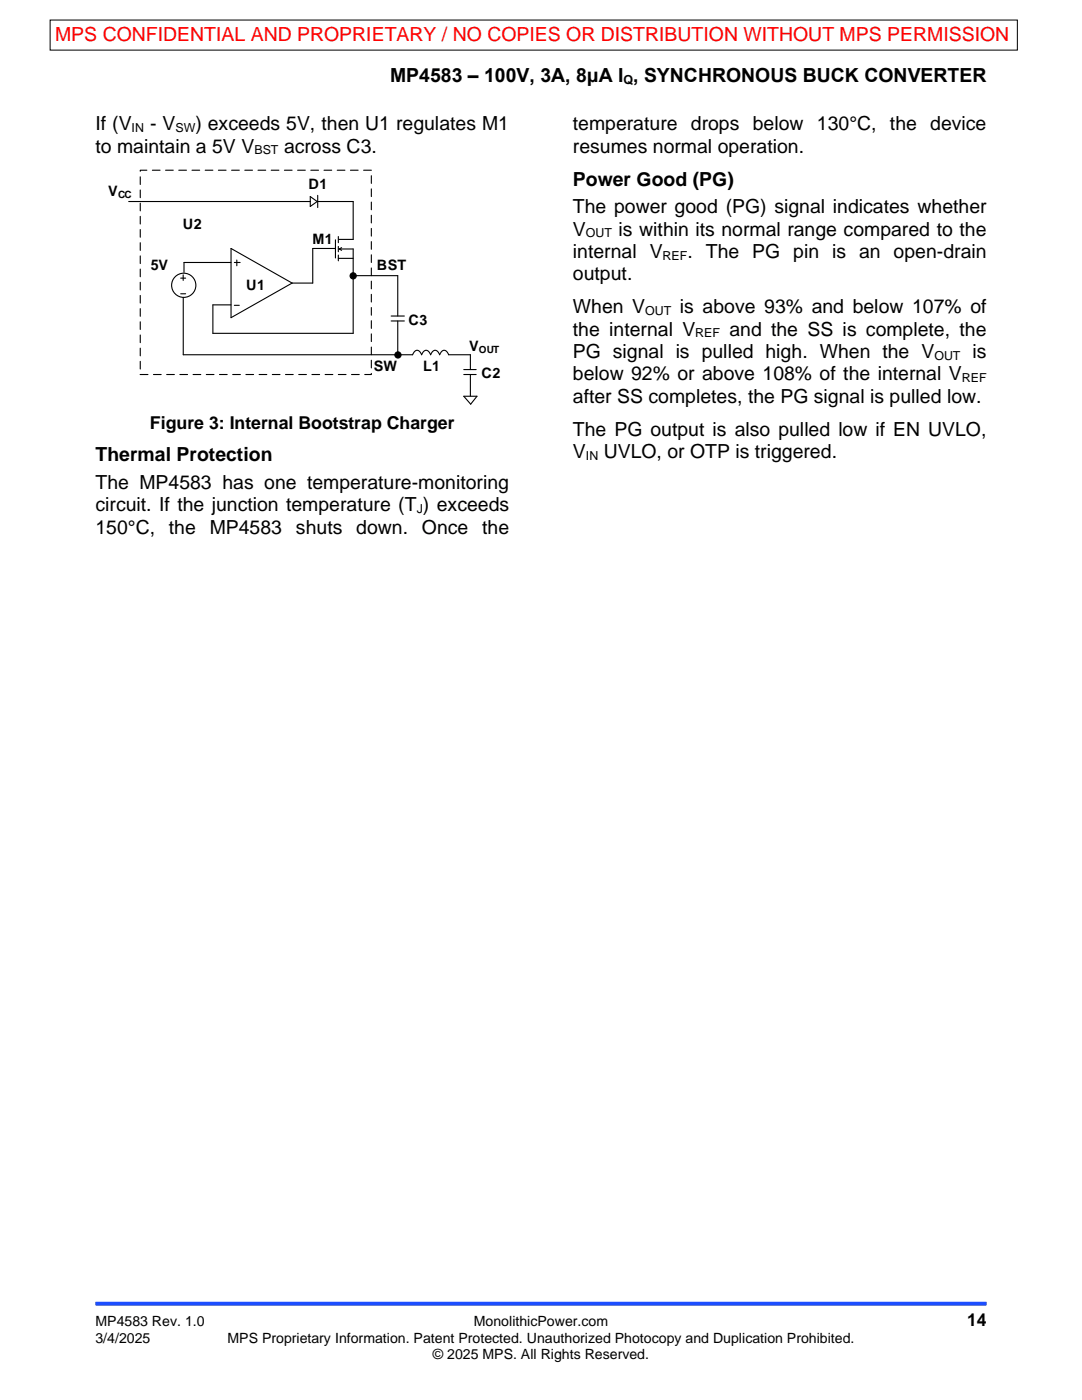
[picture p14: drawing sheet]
<svg xmlns="http://www.w3.org/2000/svg" width="216mm" height="279mm" viewBox="0 0 216 279" stroke-linecap="round" stroke-linejoin="round" font-family="sans-serif">
<defs><g id="words">
<text font-size="3.9" fill="#f00" x="11" y="8.2">MPS CONFIDENTIAL AND PROPRIETARY / NO COPIES OR DISTRIBUTION WITHOUT MPS PERMISSION</text>
<g font-size="3.9">
<text x="77.8" y="16.3">MP4583 – 100V, 3A, 8μA I , SYNCHRONOUS BUCK CONVERTER</text>
<text x="19" y="26">If (V</text>
<text x="30" y="26">- V</text>
<text x="39" y="26">) exceeds 5V, then U1 regulates M1</text>
<text x="114.3" y="26">temperature drops below 130°C, the device</text>
<text x="19" y="30.5">to maintain a 5V V</text>
<text x="56.7" y="30.5">across C3.</text>
<text x="114.3" y="30.5">resumes normal operation.</text>
<text x="114.3" y="37">Power Good (PG)</text>
<text x="114.3" y="42.5">The power good (PG) signal indicates whether</text>
<text x="114.3" y="47">V</text>
<text x="123.4" y="47">is within its normal range compared to the</text>
<text x="114.3" y="51.5">internal V</text>
<text x="137.2" y="51.5">. The PG pin is an open-drain</text>
<text x="114.3" y="56">output.</text>
<text x="114.3" y="62.5">When V</text>
<text x="135.7" y="62.5">is above 93% and below 107% of</text>
<text x="114.3" y="67">the internal V</text>
<text x="114.3" y="71.4">PG signal is pulled high. When the V</text>
<text x="145.6" y="67">and the SS is complete, the</text>
<text x="194.1" y="71.4">is</text>
<text x="114.3" y="75.9">below 92% or above 108% of the internal V</text>
<text x="114.3" y="80.4">after SS completes, the PG signal is pulled low.</text>
<text x="114.3" y="86.9">The PG output is also pulled low if EN UVLO,</text>
<text x="19" y="92">Thermal Protection</text>
<text x="114.3" y="91.4">V</text>
<text x="120.5" y="91.4">UVLO, or OTP is triggered.</text>
<text x="19" y="97.6">The MP4583 has one temperature-monitoring</text>
<text x="19" y="102">circuit. If the junction temperature (T ) exceeds</text>
<text x="19" y="106.5">150°C,</text>
<text x="33.7" y="106.5">the</text>
<text x="41.9" y="106.5">MP4583</text>
<text x="59.1" y="106.5">shuts</text>
<text x="71.1" y="106.5">down.</text>
<text x="84.2" y="106.5">Once</text>
<text x="96.2" y="106.5">the</text>
</g>
<g font-size="3.5">
<text x="29.9" y="85.5">Figure 3: Internal Bootstrap Charger</text>
<text x="193" y="264.6">14</text>
</g>
<g font-size="2.9">
<text x="21.6" y="39.1">V</text>
<text x="61.5" y="37.7">D1</text>
<text x="36.5" y="45.7">U2</text>
<text x="30.1" y="53.9">5V</text>
<text x="62.4" y="48.6">M1</text>
<text x="75.2" y="53.9">BST</text>
<text x="49.2" y="57.9">U1</text>
<text x="81.5" y="64.8">C3</text>
<text x="93.6" y="70.1">V</text>
<text x="74.6" y="74">SW</text>
<text x="84.5" y="74">L1</text>
<text x="96" y="75.3">C2</text>
</g>
<g font-size="2.8">
<text x="19" y="264.6">MP4583 Rev. 1.0</text>
<text x="19" y="267.9">3/4/2025</text>
<text x="45.4" y="267.9">MPS Proprietary Information. Patent Protected. Unauthorized Photocopy and Duplication Prohibited.</text>
<text x="94.6" y="264.6">MonolithicPower.com</text>
<text x="86.4" y="271.2">© 2025 MPS. All Rights Reserved.</text>
</g>
<g font-size="2.5">
<text x="124.4" y="16.7">Q</text>
<text x="26.3" y="26.4">IN</text>
<text x="35" y="26.4">SW</text>
<text x="50.8" y="30.8">BST</text>
<text x="116.9" y="47.4">OUT</text>
<text x="132.2" y="51.8">REF</text>
<text x="128.7" y="62.9">OUT</text>
<text x="138.7" y="67.3">REF</text>
<text x="186.5" y="71.8">OUT</text>
<text x="191.9" y="76.3">REF</text>
<text x="116.9" y="91.8">IN</text>
<text x="83.1" y="102.4">J</text>
</g>
<g font-size="2">
<text x="23.6" y="39.5">CC</text>
<text x="95.6" y="70.5">OUT</text>
</g>
</g></defs>
<path d="M19 260.2h177.8" fill="none" stroke="#1c4eff" stroke-width=".79" stroke-linecap="butt"/>
<path d="M28 34h46.1v40.7h-46.1z" fill="none" stroke="#000" stroke-width=".22" stroke-dasharray="1.5 1.1"/>
<g fill="none" stroke="#000" stroke-width=".22">
<path d="M61.9 39.2l1.4 1-1.4 1zM63.4 39v2.4M25.7 40.2h36.2M36.1 55.5h.9M36.1 58.6h.9M36.6 54.8v1.2M36.6 59.3v11.5h45.7l.3-.5 .6-.4 .7 .4 .2 .5 .3-.5 .6-.4 .7 .4 .2 .5 .3-.5 .6-.4 .7 .4 .2 .5 .3-.5 .6-.4 .7 .4 .2 .5h4.4v3M46.1 49.6l12.2 6.9-12.2 6.9zM46.1 52.4h-9.4v2M46.8 52.4h1.1M47.3 51.9v1.1M63.3 40.2h7.2v7.6h-2.9"/>
<path d="M66.9 47.9v3.6M66.9 49.6h-4.5v6.9h-4.1M67.5 47.2v1.2M67.5 49.2v1M67.5 50.9v1.2M67.5 51.6h3M67.7 49.7h2.8v16.8h-28v-5.7h3.6M67.7 49.7l.5 .3M68.2 49.4l-.5 .3M70.5 55h8.9v8.1M46.8 60.9h.9M78 63.1h2.7"/>
<path d="M78 64.1h2.7M79.4 64.1v6.7M92.5 73.8h2.5M92.5 74.7h2.5M92.5 79.1h2.7l-1.3 1.6zM93.9 74.7v4.3"/>
<circle cx="36.7" cy="56.9" r="2.42"/>
<circle cx="70.5" cy="55.1" r=".62"/>
<circle cx="79.4" cy="70.8" r=".62"/>
</g>
<g fill="#000">
<circle cx="70.5" cy="55.1" r=".62"/>
<circle cx="79.4" cy="70.8" r=".62"/>
</g>
<path d="M10 4h193v6h-193z" fill="#fff" stroke="#000" stroke-width=".2"/>
<use href="#words"/>
</svg>
